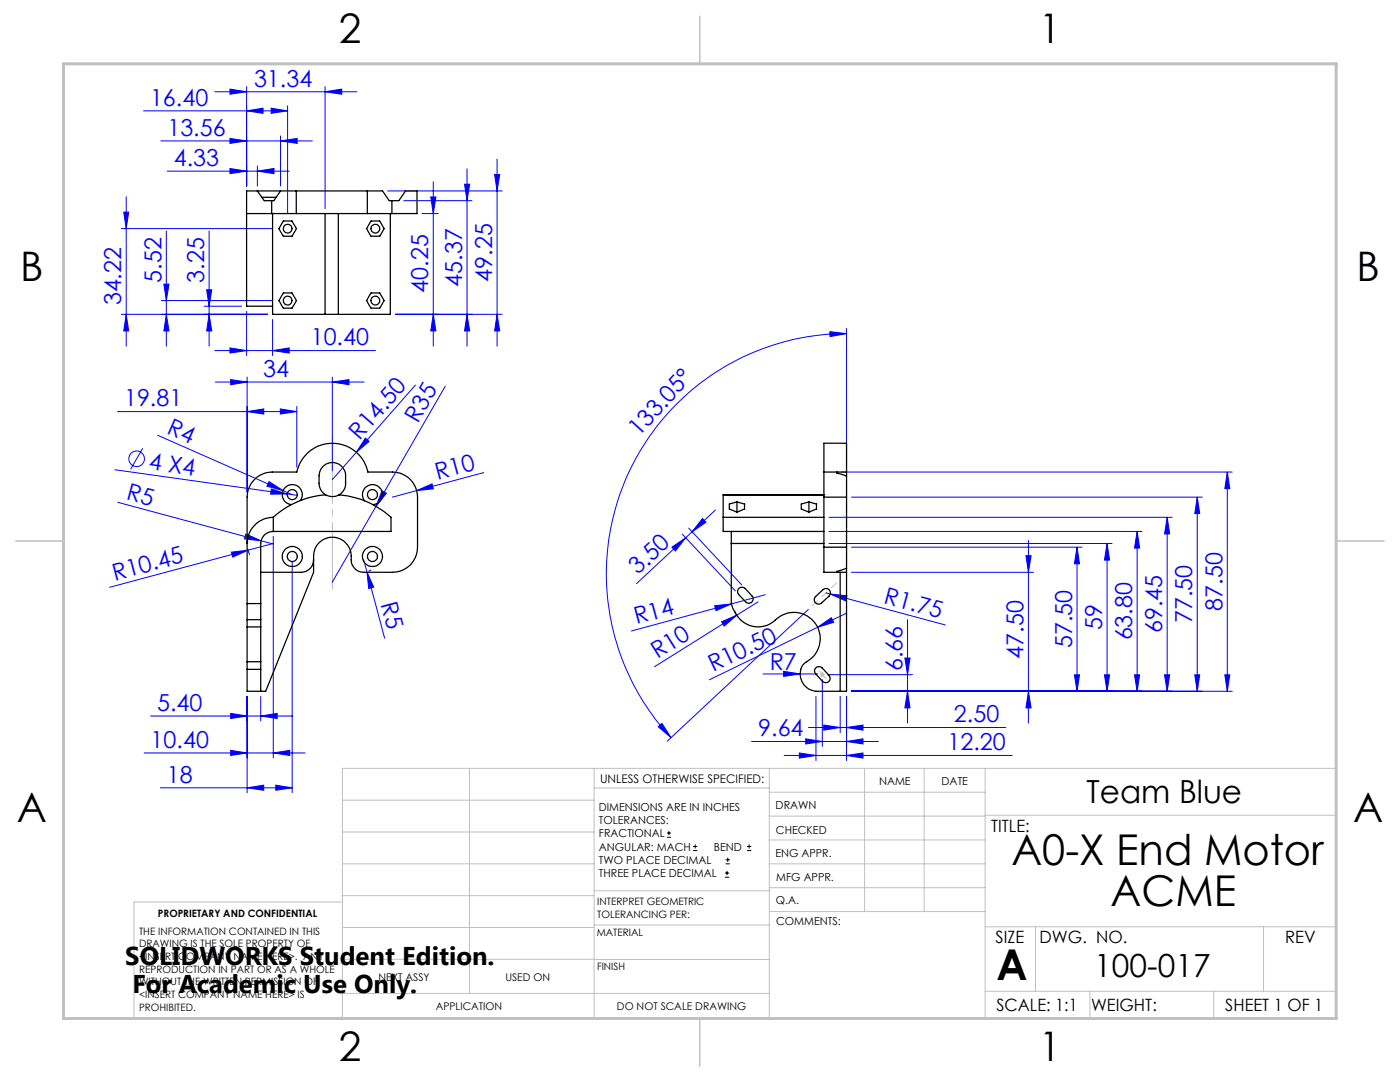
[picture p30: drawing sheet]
<svg xmlns="http://www.w3.org/2000/svg" width="279mm" height="216mm" viewBox="0 0 279 216" stroke-linecap="round" stroke-linejoin="round" font-family="sans-serif">
<defs><g id="words">
<g font-size="8.5">
<text x="201.9" y="172.7">A0-X End Motor</text>
<text x="221.7" y="180.8">ACME</text>
<text x="198.9" y="195.5">A</text>
</g>
<g font-size="8.1">
<text x="67.6" y="8.6">2</text>
<text x="207.3" y="8.6">1</text>
<text x="4" y="56.2">B</text>
<text x="270.7" y="56.2">B</text>
<text x="3.3" y="164.1">A</text>
<text x="270" y="164.1">A</text>
<text x="67.6" y="211.8">2</text>
<text x="207.3" y="211.8">1</text>
</g>
<g font-size="6.3">
<text x="216.8" y="160.2">Team Blue</text>
<text x="218.4" y="194.9">100-017</text>
</g>
<g font-size="5.1">
<text x="25" y="192.5">SOLIDWORKS Student Edition.</text>
<text x="26.4" y="198.1">For Academic Use Only.</text>
</g>
<g font-size="4.7" fill="#00f">
<text x="50.7" y="17.3">31.34</text>
<text x="29.9" y="21.1">16.40</text>
<text x="33.4" y="27.1">13.56</text>
<text x="34.7" y="33.1">4.33</text>
<text x="32.2" y="56.4" transform="rotate(-90 32.2 56.4)">5.52</text>
<text x="40.8" y="56.4" transform="rotate(-90 40.8 56.4)">3.25</text>
<text x="85.5" y="58.4" transform="rotate(-90 85.5 58.4)">40.25</text>
<text x="92.2" y="57.2" transform="rotate(-90 92.2 57.2)">45.37</text>
<text x="98.2" y="56.2" transform="rotate(-90 98.2 56.2)">49.25</text>
<text x="24.2" y="60.9" transform="rotate(-90 24.2 60.9)">34.22</text>
<text x="62" y="68.9">10.40</text>
<text x="52.5" y="75.2">34</text>
<text x="24.8" y="81.1">19.81</text>
<text x="33.1" y="86.4" transform="rotate(24 33.1 86.4)">R4</text>
<text x="71.8" y="88" transform="rotate(-49 71.8 88)">R14.50</text>
<text x="83.4" y="84.6" transform="rotate(-60 83.4 84.6)">R35</text>
<text x="127.5" y="87.3" transform="rotate(-47 127.5 87.3)">133.05°</text>
<text x="29.6" y="93.6" transform="rotate(8 29.6 93.6)">4 X4</text>
<text x="87.3" y="95.8" transform="rotate(-15 87.3 95.8)">R10</text>
<text x="25" y="99.6" transform="rotate(15 25 99.6)">R5</text>
<text x="22.9" y="115.9" transform="rotate(-15 22.9 115.9)">R10.45</text>
<text x="127.3" y="114.8" transform="rotate(-43 127.3 114.8)">3.50</text>
<text x="76" y="120.6" transform="rotate(75 76 120.6)">R5</text>
<text x="127" y="124.6" transform="rotate(-15 127 124.6)">R14</text>
<text x="176.2" y="120.3" transform="rotate(15 176.2 120.3)">R1.75</text>
<text x="219.9" y="125.8" transform="rotate(-90 219.9 125.8)">59</text>
<text x="237.9" y="124.4" transform="rotate(-90 237.9 124.4)">77.50</text>
<text x="243.9" y="121.9" transform="rotate(-90 243.9 121.9)">87.50</text>
<text x="131.2" y="131.5" transform="rotate(-32 131.2 131.5)">R10</text>
<text x="204.3" y="131.4" transform="rotate(-90 204.3 131.4)">47.50</text>
<text x="213.9" y="129.4" transform="rotate(-90 213.9 129.4)">57.50</text>
<text x="225.9" y="127.8" transform="rotate(-90 225.9 127.8)">63.80</text>
<text x="231.9" y="126.4" transform="rotate(-90 231.9 126.4)">69.45</text>
<text x="142.3" y="134.2" transform="rotate(-26 142.3 134.2)">R10.50</text>
<text x="153.6" y="133.6">R7</text>
<text x="180.1" y="134" transform="rotate(-90 180.1 134)">6.66</text>
<text x="31.4" y="141.8">5.40</text>
<text x="30.1" y="149.2">10.40</text>
<text x="151.3" y="146.9">9.64</text>
<text x="189.1" y="149.7">12.20</text>
<text x="190.4" y="144.2">2.50</text>
<text x="33.3" y="156.2">18</text>
</g>
<g font-size="3.4">
<text x="197.8" y="166">TITLE:</text>
<text x="198.7" y="188.1">SIZE</text>
<text x="207.5" y="188.1">DWG. NO.</text>
<text x="256.5" y="188.2">REV</text>
<text x="198.8" y="201.7">SCALE: 1:1</text>
<text x="217.7" y="201.8">WEIGHT:</text>
<text x="244.5" y="201.7">SHEET 1 OF 1</text>
</g>
<text font-size="2.4" x="119.8" y="156.2">UNLESS OTHERWISE SPECIFIED:</text>
<g font-size="2.2">
<text x="119.5" y="161.8">DIMENSIONS ARE IN INCHES</text>
<text x="154.8" y="161.4">DRAWN</text>
<text x="175.4" y="156.6">NAME</text>
<text x="187.9" y="156.7">DATE</text>
<text x="119.5" y="164.4">TOLERANCES:</text>
<text x="119.5" y="167.1">FRACTIONAL</text>
<text x="154.9" y="166.3">CHECKED</text>
<text x="119.5" y="169.7">ANGULAR: MACH</text>
<text x="119.5" y="172.4">TWO PLACE DECIMAL</text>
<text x="142.5" y="169.7">BEND</text>
<text x="154.8" y="171">ENG APPR.</text>
<text x="119.5" y="175">THREE PLACE DECIMAL</text>
<text x="154.9" y="175.7">MFG APPR.</text>
<text x="154.9" y="180.4">Q.A.</text>
<text x="154.9" y="184.6">COMMENTS:</text>
</g>
<g font-size="2.1">
<text x="75.5" y="195.7">NEXT ASSY</text>
<text x="100.9" y="195.7">USED ON</text>
<text x="86.9" y="201.5">APPLICATION</text>
<text x="123.1" y="201.6">DO NOT SCALE DRAWING</text>
</g>
<g font-size="2">
<text x="31.5" y="182.9">PROPRIETARY AND CONFIDENTIAL</text>
<text x="119.2" y="180.6">INTERPRET GEOMETRIC</text>
<text x="119.2" y="183.1">TOLERANCING PER:</text>
<text x="27.8" y="186.5">THE INFORMATION CONTAINED IN THIS</text>
<text x="27.8" y="189">DRAWING IS THE SOLE PROPERTY OF</text>
<text x="27.8" y="191.6">&lt;INSERT COMPANY NAME HERE&gt;. ANY</text>
<text x="119.1" y="186.7">MATERIAL</text>
<text x="27.8" y="194.1">REPRODUCTION IN PART OR AS A WHOLE</text>
<text x="27.8" y="196.6">WITHOUT THE WRITTEN PERMISSION OF</text>
<text x="119.1" y="193.5">FINISH</text>
<text x="27.8" y="199.1">&lt;INSERT COMPANY NAME HERE&gt; IS</text>
<text x="27.8" y="201.7">PROHIBITED.</text>
</g>
</g></defs>
<g fill="none" stroke="#00f" stroke-width=".2">
<path d="M42.9 18.3h28.3M45.9 17.8l3.3 .5-3.3 .5zM49.2 17.3v19.8M64.9 18.3l3.3-.5v1zM64.9 17.3v24.3M25.2 39.3v29.8M28.6 22.1h28.8M32.1 28.1h30.2M33.4 34.1h24.3M45.9 33.6l3.3 .5-3.3 .5zM45.9 27.6l3.3 .5-3.3 .5zM49.2 22.1l3.3-.5v1z"/>
<path d="M51.4 34.1l3.3-.5v1zM51.4 33.1v4M54.1 21.6l3.3 .5-3.3 .5zM56 28.1l3.3-.5v1zM56 27.1v10M57.4 21.1v21.4M77.3 38.1h22.9M86 39.3h1l-.5 3.3zM86.5 36.3v32.8M92.7 36.8h1l-.5 3.2zM93.2 33.7v35.4M98.7 34.8h1l-.5 3.3z"/>
<path d="M99.2 31.7v37.4M24.2 45.6h30.1M24.7 42.3h1l-.5 3.3zM32.2 60h22.1M32.7 56.7h1l-.5 3.3zM33.2 46.1v23M41.2 57.8h1.1l-.6 3.3zM41.7 46.1v23M80.6 40h13.6M84.2 42.6h3.3M24.2 62.7h29.2M25.2 62.7l.5 3.3h-1z"/>
<path d="M33.2 62.7l.5 3.3h-1zM40.7 61.1h7.5M41.7 62.7l.6 3.3h-1.1zM42.9 70h32M43 76.2h29.7M45.9 69.4l3.3 .6-3.3 .4zM46 75.7l3.3 .5-3.3 .6zM49.2 62.1v8.8M49.3 75.2v23M54.4 70l3.3-.6v1zM54.4 63.7v7.2M66.3 76.2l3.3-.5v1.1z"/>
<path d="M66.3 75.2v18.7M78.9 62.7h21.3M82.9 76.8l-16.6 18.9M86.5 62.7l.5 3.3h-1zM88.9 77l-13.9 24M93.2 62.7l.5 3.3h-1zM99.2 62.7l.5 3.3h-1zM165.6 66.2l3.3 .4-3.2 .6zM168.9 66.6a47.9 47.9 0 0 0-43.9 28.8 47.9 47.9 0 0 0 8.9 51.8M168.9 65.5v47.7M22.9 93.7l36.4 5.1M23.5 82.1h35.7"/>
<path d="M28.5 89.5l-2.4 4.1M31.5 86.9l25 11M49.3 82.1l3.3-.5v1zM53.7 96.1l2.8 1.8-3.2-.9zM54.2 97.6l3.1 1h-3.3zM56 81.6l3.2 .5-3.2 .5zM56.5 97.9l1.8 .8M59.2 81.1v12.1M72.9 87.4l.8 .7-2.6 2.1zM76.2 97.9l.9 .5-2.1 2.6zM83.1 97.9l3.1-1.3 .3 .9zM83.1 97.9l-4.8 1.3"/>
<path d="M96.6 94.3l-13.5 3.6M168 94.2h77.9M169.9 99.2h70M238.9 99.2l.5 3.3h-1zM238.9 99.2v38.7M244.9 94.2l.5 3.3h-1zM244.9 94.2v43.7M23.5 100.2l28.6 7.7M46.2 110.2l3.3-.4-3 1.4zM49.1 106.5l3 1.4-3.3-.4zM49.4 109.4l.4 1.3M52.1 107.9l2.4 .6"/>
<path d="M54.5 107v44.2M54.5 108.4l-32.6 8.8M58.3 112v46.2M72.6 111.7l.6 2.4M73.2 114.1l1.4 3.1-1 .2zM73.2 114.1l3.6 13.3M74.1 113.7l-.6 .3M75 101l-8.7 15.2M134.1 109.2l2.7-1.9-2 2.6zM136.2 106.6l10.6 11.3M136.8 107.3l-9.8 9.2M137.4 105.4l10.6 11.3"/>
<path d="M138.1 106.1l-1.3 1.2M140.2 103.5l.7 .7-2.8 1.9zM142.8 101.8l-4.7 4.3M152.7 118.7l-6.8 1.8M164.9 118.3l.8 .2M165.5 108.4h56.4M165.5 106h62.4M165.5 103.2h68.4M165.7 118.5l3.3 .4-.3 1zM165.7 118.5l23 6.2M169.9 114.2h36.4M169.9 109.2h46"/>
<path d="M204.8 110.9h1l-.6 3.3zM205.2 107.8v36.5M214.9 109.2l.5 3.3h-1zM214.9 109.2v28.7M220.9 108.4l.5 3.4h-1zM220.9 108.4v29.5M226.9 106l.5 3.4h-1zM226.9 106v31.9M232.9 103.2l.5 3.3h-1zM232.9 103.2v34.7M49.3 139v19.2M52 139v4.9"/>
<path d="M142.6 120.9l3.3-.4-3 1.3zM144 124.1l3.1-1.4-2.6 2.2zM145.9 120.5l-19.9 5.4M146.6 121.8l.5 1.1M147.1 122.7l-16.5 10.3M151.3 120.1l-4.2 2.6M152.3 134.5h10.9M156.4 133.9l3.3 .6-3.3 .5zM161.3 121.6l-28.1 26.3M162.8 139v12.8M163.2 125.2l2.7-1.9 .5 .9zM164.1 135.6v13.3"/>
<path d="M165.1 134.6h17M167.7 139v7.2M168.9 122.4l-27.3 13.2M168.9 139v12.8M180.6 131.3h1l-.5 3.3zM181.1 123.6v20.7M181.1 137.9l.5 3.4h-1zM205.2 137.9l.6 3.4h-1zM214.4 134.7h1l-.5 3.2zM220.4 134.7h1l-.5 3.2zM226.4 134.7h1l-.5 3.2zM232.4 134.7h1l-.5 3.2z"/>
<path d="M238.4 134.7h1l-.5 3.2zM244.4 134.7h1l-.5 3.2zM245.9 137.9h-76M28.8 150.2h32.1M30.1 142.9h28.3M32 157.2h26.3M46 142.3l3.3 .6-3.3 .5zM46 149.7l3.3 .5-3.3 .5zM49.3 157.2l3.3-.5v1zM52 142.9l3.3-.6v1.1zM54.5 150.2l3.3-.5v1zM55 156.7l3.3 .5-3.3 .5z"/>
<path d="M131.4 145l.7-.6 1.8 2.8zM150 148h25.3M156.5 150.7h45.5M159.5 150.2l3.3 .5-3.3 .6zM160.8 147.4l3.3 .6-3.3 .4zM161.3 145.2h39.4M164.4 144.7l3.3 .5-3.3 .5zM168.9 145.2l3.3-.5v1zM168.9 150.7l3.3-.5v1.1zM168.9 148l3.3-.6v1z"/>
<circle cx="27.3" cy="91.6" r="1.56"/>
</g>
<g fill="none" stroke="#000" stroke-width=".2">
<path d="M133.1 167.1h.8M133.1 166.2h.8M133.5 165.8v.9M138.3 169.7h.8M138.3 168.9h.8M138.7 168.5v.8M144.7 175h.8M144.7 174.2h.8M144.8 172.4h.9M144.8 171.6h.9M145.1 173.8v.8M145.2 171.1v.9"/>
<path d="M149.1 169.7h.8M149.1 168.9h.8M149.5 168.5v.8"/>
</g>
<g fill="none" stroke="#c0c0c0" stroke-width=".2">
<path d="M163.6 134.6h1M163.8 134.3l.7 .7M164.1 134.1v1M164.5 134.3l-.7 .7M68.3 159.7h50.3M93.7 153.3v44.9M118.6 153.3v49.9M118.6 157.2h34.9M153.5 153.3v49.9M153.5 158.1h43.1M172.5 153.3v28.6M184.4 153.3v28.6"/>
<path d="M196.6 153.3v49.9M68.3 180h-41.6v23.2h240v-49.9h-198.4v49.9M68.3 178.7h50.3M68.3 172.4h50.3M68.3 166h50.3M118.6 177.7h35M153.5 167.6h43.1M153.5 162.8h43.1M153.5 172.4h43.1M153.5 177.1h43.1M196.6 162.7h70.1M68.3 198.2h85.2"/>
<path d="M68.3 191.4l85.2 .1M68.3 185.1h50.3M118.6 184.6h35M153.6 181.9h43M196.6 197.8h70.1M196.6 184.9h70.1M206.7 184.9v12.9M217.5 197.8v5.4M242.2 197.8v5.4M252.2 184.9v12.9"/>
</g>
<path d="M66.3 87.1v30.5" fill="none" stroke="#c0c0c0" stroke-width=".2" stroke-dasharray="15.2 1.3 1.3 1.3" stroke-dashoffset="1.9"/>
<path d="M162.1 120.9l4.9-4.6" fill="none" stroke="#c0c0c0" stroke-width=".2" stroke-dasharray="15.2 1.3 1.3 1.3" stroke-dashoffset="13.8"/>
<path d="M164.8 135.3l-1.4-1.4" fill="none" stroke="#c0c0c0" stroke-width=".2" stroke-dasharray="15.2 1.3 1.3 1.3"/>
<path d="M139.7 3.2v9.5M3.1 107.9h9.6M266.7 107.9h9.5M139.7 203.2v9.6" fill="none" stroke="#c0c0c0" stroke-width=".3"/>
<path d="M12.7 12.7h254v190.5h-254z" fill="none" stroke="#c0c0c0" stroke-width=".6"/>
<g fill="#00f">
<path d="M53.7 96.1l2.8 1.8-3.2-.9z"/>
<path d="M49.1 106.5l3 1.4-3.3-.4z"/>
<path d="M54.2 97.6l3.1 1h-3.3z"/>
<path d="M156.4 133.9l3.3 .6-3.3 .5z"/>
<path d="M46.2 110.2l3.3-.4-3 1.4z"/>
<path d="M83.1 97.9l3.1-1.3 .3 .9z"/>
<path d="M142.6 120.9l3.3-.4-3 1.3z"/>
<path d="M163.2 125.2l2.7-1.9 .5 .9z"/>
<path d="M144 124.1l3.1-1.4-2.6 2.2z"/>
<path d="M72.9 87.4l.8 .7-2.6 2.1z"/>
<path d="M76.2 97.9l.9 .5-2.1 2.6z"/>
<path d="M73.2 114.1l1.4 3.1-1 .2z"/>
<path d="M165.7 118.5l3.3 .4-.3 1z"/>
<path d="M160.8 147.4l3.3 .6-3.3 .4zM168.9 148l3.3-.6v1z"/>
<path d="M165.6 66.2l3.3 .4-3.2 .6zM131.4 145l.7-.6 1.8 2.8z"/>
<path d="M180.6 131.3h1l-.5 3.3zM181.1 137.9l.5 3.4h-1z"/>
<path d="M168.9 150.7l3.3-.5v1.1zM159.5 150.2l3.3 .5-3.3 .6z"/>
<path d="M46 142.3l3.3 .6-3.3 .5zM52 142.9l3.3-.6v1.1zM46 149.7l3.3 .5-3.3 .5zM54.5 150.2l3.3-.5v1zM49.3 157.2l3.3-.5v1zM55 156.7l3.3 .5-3.3 .5zM49.3 82.1l3.3-.5v1zM56 81.6l3.2 .5-3.2 .5zM46 75.7l3.3 .5-3.3 .6zM66.3 76.2l3.3-.5v1.1zM45.9 69.4l3.3 .6-3.3 .4zM54.4 70l3.3-.6v1zM45.9 33.6l3.3 .5-3.3 .5zM51.4 34.1l3.3-.5v1zM45.9 27.6l3.3 .5-3.3 .5zM56 28.1l3.3-.5v1zM45.9 17.8l3.3 .5-3.3 .5zM64.9 18.3l3.3-.5v1zM49.2 22.1l3.3-.5v1zM54.1 21.6l3.3 .5-3.3 .5z"/>
<path d="M164.4 144.7l3.3 .5-3.3 .5zM168.9 145.2l3.3-.5v1z"/>
<path d="M140.2 103.5l.7 .7-2.8 1.9zM134.1 109.2l2.7-1.9-2 2.6z"/>
<path d="M205.2 137.9l.6 3.4h-1zM204.8 110.9h1l-.6 3.3zM214.4 134.7h1l-.5 3.2zM214.9 109.2l.5 3.3h-1zM220.4 134.7h1l-.5 3.2zM220.9 108.4l.5 3.4h-1zM226.4 134.7h1l-.5 3.2zM226.9 106l.5 3.4h-1zM232.4 134.7h1l-.5 3.2zM232.9 103.2l.5 3.3h-1zM238.4 134.7h1l-.5 3.2zM238.9 99.2l.5 3.3h-1zM244.4 134.7h1l-.5 3.2zM244.9 94.2l.5 3.3h-1zM86.5 62.7l.5 3.3h-1zM86 39.3h1l-.5 3.3zM41.7 62.7l.6 3.3h-1.1zM41.2 57.8h1.1l-.6 3.3zM33.2 62.7l.5 3.3h-1zM32.7 56.7h1l-.5 3.3zM25.2 62.7l.5 3.3h-1zM24.7 42.3h1l-.5 3.3zM99.2 62.7l.5 3.3h-1zM98.7 34.8h1l-.5 3.3zM93.2 62.7l.5 3.3h-1zM92.7 36.8h1l-.5 3.2z"/>
</g>
<g fill="none" stroke="#000" stroke-width=".25">
<path d="M51.4 38.1l1.3 1.9h1.5M51.4 38.1h-2.2v23h5.2M51.4 38.1h7.7M52.2 39.4h2.9M56 38.1l-1.4 1.9h-.4M59.1 38.1h14.2M59.1 38.1v4.5M73.3 38.1v4.5M73.3 38.1h3l1.4 1.9h.5M49.2 42.6h5M54.2 40v2.6M54.2 42.6h4.9"/>
<path d="M54.4 42.6v20.1h10.5M56.6 44.1h1.7l.9 1.5-.9 1.5h-1.7l-.6-1-.3-.5zM56.6 58.5h1.7l.9 1.5-.9 1.5h-1.7l-.4-.5-.5-1zM59.1 42.6h14.2M64.9 42.6v20.1M67.5 42.6v20.1M73.3 42.6h4.9M74 58.5h1.8l.9 1.5-.9 1.5h-1.8l-.6-1-.2-.5zM74 44.1h1.8l.9 1.5-.9 1.5h-1.8l-.6-1-.2-.5zM77.9 42.6v20.1h-10.4M78.2 40h1.4l1.3-1.9h2.3v4.5h-5M78.2 40v2.6"/>
<path d="M64.9 62.7h2.6M59.9 99.9a2 2 0 0 0-.7-3 2 2 0 0 0-2.8 1.3 2 2 0 0 0 1.8 2.5M65 98.7a2.72 2.72 0 0 0 2.7 0M65 98.7a17.5 17.5 0 0 0-10.5 4.5M65 98.7a2.74 2.74 0 0 1-1.3-2.3 5.3 5.3 0 0 1 .2-2.5 2.64 2.64 0 0 1 2.9-1.6 2.64 2.64 0 0 1 2.2 2.6 5 5 0 0 1-.2 2.6l-.4 .6-.7 .6M67.7 98.7a17.3 17.3 0 0 1 10.3 4.5v2.8h-23.5M72.7 99.9a2 2 0 0 1 .7-3 2 2 0 0 1 2.8 1.3 2 2 0 0 1-1.8 2.5M164.4 94.2v5M164.4 98.7h-20.1v4.5M164.4 94.2v-5.8h4.5v5.8M164.4 94.2h4.5M164.4 99.2h4.5"/>
<path d="M164.4 99.2v10M167 94.2v.2l1.9 .6M168.9 95v4.2M168.9 94.2v.8M168.9 99.2v10M54.5 106a2.45 2.45 0 0 0-2.5 2.4v12M54.5 103.2a5.2 5.2 0 0 0-5.2 5.2M54.5 103.2v2.8M62.6 111.7a2.46 2.46 0 0 1-2.5 2.5h-8.1M144.3 103.2v2.8h20.1M144.3 103.2h20.1M145.9 106v2.4"/>
<path d="M145.9 108.4v12a5.5 5.5 0 0 0 6.8 4.5 11 11 0 0 0 3.2-2.1 5.3 5.3 0 0 1 7.3 2.4 5.3 5.3 0 0 1-2.6 7.1 3.4 3.4 0 0 0-.6 3.5 3.4 3.4 0 0 0 2.8 2.1h6.1v-24.5M145.9 108.4h18.5M147.1 100.2l-1.5 .4v1l1.5 .6M147.1 100.2l1.5 .4v1l-1.5 .6M147.1 100.2v2M147.4 117.5l.8-.3 .4 .1 1.5 1.6a.86 .86 0 0 1-.1 1.2 .86 .86 0 0 1-1.2 0l-1.6-1.8zM161.4 100.2l-1.5 .4v1l1.5 .6M161.4 100.2l1.5 .4v1l-1.5 .6M161.4 100.2v2M162.8 119l1.5-1.3a.89 .89 0 0 1 1.2 0 .89 .89 0 0 1 0 1.3l-1.5 1.3a.87 .87 0 0 1-1.3 0 .87 .87 0 0 1 .1-1.3zM164.4 109.2v5h4.5M164.4 109.2h4.5"/>
<path d="M167.7 114.2v23.7M168.9 113.4l-1.9 .6v.2M168.9 109.2v4.2M49.3 120.4v3.2M49.3 123.6v1.5M49.3 125.1v6.9M49.3 120.4v-21.2a5.1 5.1 0 0 1 5-5h4.9a7.2 7.2 0 0 1 7.1-5.8 7.2 7.2 0 0 1 7.1 5.8h4.9a5 5 0 0 1 5 5v10a4.9 4.9 0 0 1-5 5h-5.7a2.6 2.6 0 0 1-2.5-3.3 3.8 3.8 0 0 0-3.8-3.7 3.8 3.8 0 0 0-3.7 3.7v3.3l-9.6 23.7h-3.7v-4.3M49.3 132v1.6M49.3 125.1h2.7M49.3 120.4h2.7M49.3 123.6h2.7M49.3 132h2.7"/>
<path d="M49.3 133.6h2.7M52 120.4v3.2M52 123.6v1.5M52 125.1v6.9M52 133.6v4.3M52 132v1.6M162.8 133.3l.5-.3 .6 .1 1.6 1.7a.89 .89 0 0 1-.1 1.2 .89 .89 0 0 1-1.3 0l-1.4-1.7-.1-.6z"/>
<circle cx="57.4" cy="45.6" r=".87"/>
<circle cx="57.4" cy="60" r=".87"/>
<circle cx="74.9" cy="60" r=".87"/>
<circle cx="74.9" cy="45.6" r=".87"/>
<circle cx="58.3" cy="98.7" r="1"/>
<circle cx="74.3" cy="98.7" r="1"/>
<circle cx="58.3" cy="111.1" r="2"/>
<circle cx="58.3" cy="111" r="1"/>
<circle cx="74.3" cy="111" r="1"/>
<circle cx="74.3" cy="111.1" r="2"/>
</g>
<use href="#words"/>
</svg>
